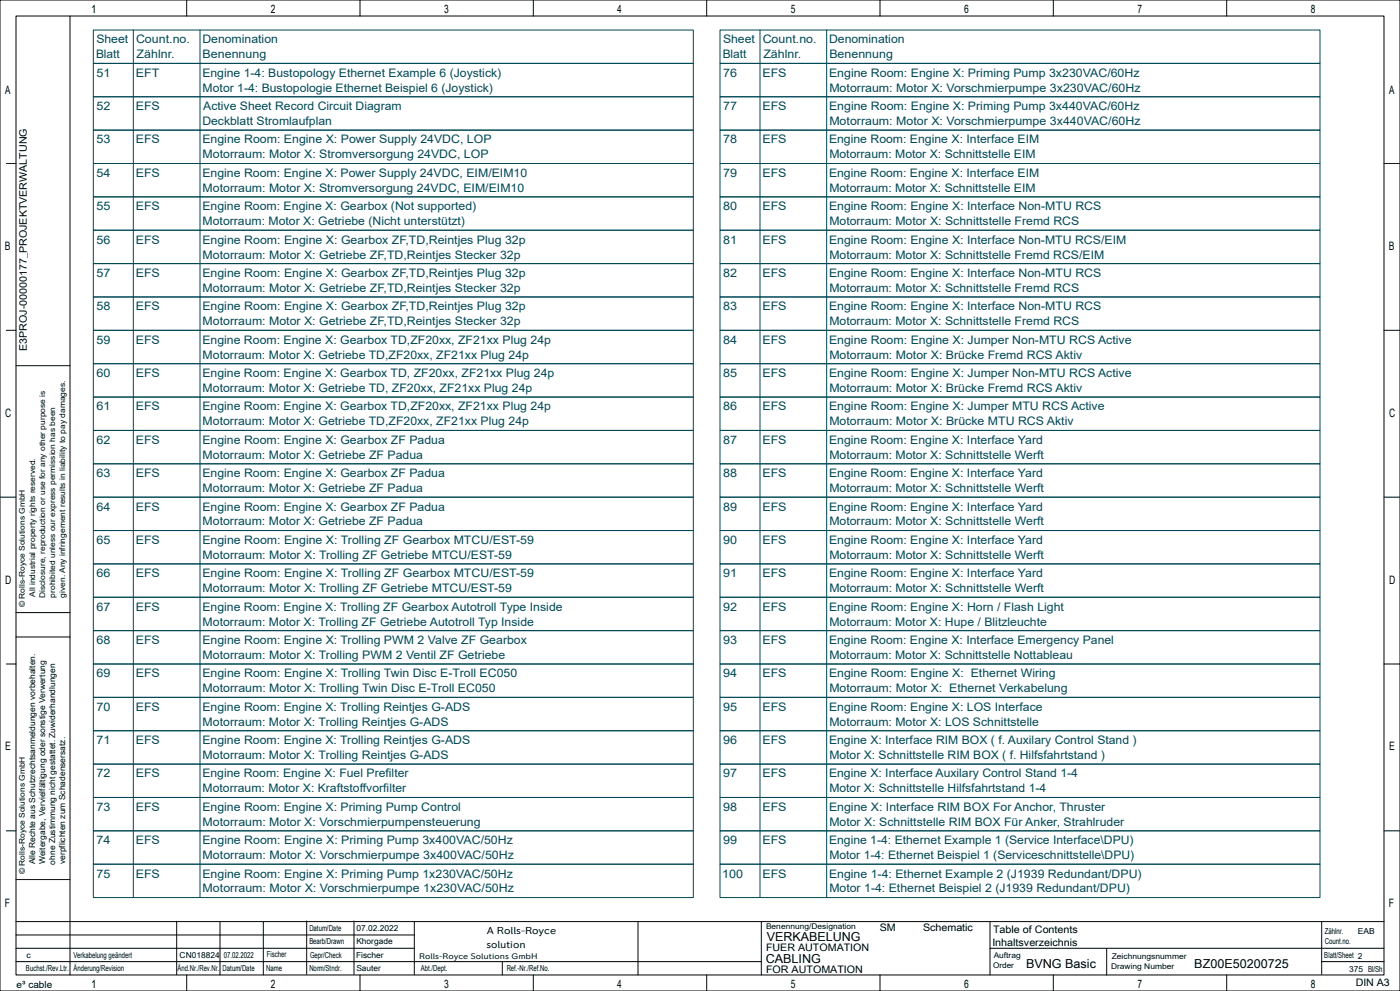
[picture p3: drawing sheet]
<svg xmlns="http://www.w3.org/2000/svg" width="420mm" height="297mm" viewBox="0 0 420 297" stroke-linecap="round" stroke-linejoin="round" font-family="sans-serif">
<defs><g id="words">
<g font-size="3.7">
<text x="230" y="282">VERKABELUNG</text>
<text x="229.7" y="288.5">CABLING</text>
<text x="307.8" y="290">BVNG Basic</text>
<text x="358.3" y="290">BZ00E50200725</text>
</g>
<g font-size="3.5">
<text x="27.3" y="3.8">1</text>
<text x="81.3" y="3.8">2</text>
<text x="133.3" y="3.8">3</text>
<text x="185.1" y="3.8">4</text>
<text x="237.3" y="3.8">5</text>
<text x="289.3" y="3.8">6</text>
<text x="341.3" y="3.8">7</text>
<text x="393.3" y="3.8">8</text>
<text x="1.5" y="28.1">A</text>
<text x="416.7" y="28.1">A</text>
<text x="1.5" y="74.9">B</text>
<text x="416.7" y="74.9">B</text>
<text x="1.6" y="124.9">C</text>
<text x="416.8" y="124.9">C</text>
<text x="1.5" y="174.9">D</text>
<text x="416.7" y="174.9">D</text>
<text x="1.5" y="224.9">E</text>
<text x="416.7" y="224.9">E</text>
<text x="1.5" y="271.9">F</text>
<text x="416.7" y="271.9">F</text>
<text x="27.3" y="296">1</text>
<text x="81.3" y="296">2</text>
<text x="133.3" y="296">3</text>
<text x="185.1" y="296">4</text>
<text x="237.3" y="296">5</text>
<text x="289.3" y="296">6</text>
<text x="341.3" y="296">7</text>
<text x="393.3" y="296">8</text>
</g>
<g font-size="3.5" fill="#004855">
<text x="28.8" y="17.5">Blatt</text>
<text x="28.9" y="13">Sheet</text>
<text x="40.8" y="13">Count.no.</text>
<text x="41" y="17.5">Zählnr.</text>
<text x="60.7" y="13">Denomination</text>
<text x="60.8" y="17.5">Benennung</text>
<text x="216.8" y="17.5">Blatt</text>
<text x="216.9" y="13">Sheet</text>
<text x="228.8" y="13">Count.no.</text>
<text x="229" y="17.5">Zählnr.</text>
<text x="248.7" y="13">Denomination</text>
<text x="248.8" y="17.5">Benennung</text>
<text x="28.9" y="23">51</text>
<text x="40.7" y="23">EFT</text>
<text x="60.7" y="23">Engine 1-4: Bustopology Ethernet Example 6 (Joystick)</text>
<text x="216.9" y="23">76</text>
<text x="228.7" y="23">EFS</text>
<text x="248.7" y="23">Engine Room: Engine X: Priming Pump 3x230VAC/60Hz</text>
<text x="60.8" y="27.5">Motor 1-4: Bustopologie Ethernet Beispiel 6 (Joystick)</text>
<text x="248.8" y="27.5">Motorraum: Motor X: Vorschmierpumpe 3x230VAC/60Hz</text>
<text x="28.9" y="33">52</text>
<text x="40.7" y="33">EFS</text>
<text x="61" y="33">Active Sheet Record Circuit Diagram</text>
<text x="216.9" y="33">77</text>
<text x="228.7" y="33">EFS</text>
<text x="248.7" y="33">Engine Room: Engine X: Priming Pump 3x440VAC/60Hz</text>
<text x="60.7" y="37.5">Deckblatt Stromlaufplan</text>
<text x="248.8" y="37.5">Motorraum: Motor X: Vorschmierpumpe 3x440VAC/60Hz</text>
<text x="28.9" y="43">53</text>
<text x="40.7" y="43">EFS</text>
<text x="60.7" y="43">Engine Room: Engine X: Power Supply 24VDC, LOP</text>
<text x="60.8" y="47.5">Motorraum: Motor X: Stromversorgung 24VDC, LOP</text>
<text x="216.9" y="43">78</text>
<text x="228.7" y="43">EFS</text>
<text x="248.7" y="43">Engine Room: Engine X: Interface EIM</text>
<text x="248.8" y="47.5">Motorraum: Motor X: Schnittstelle EIM</text>
<text x="28.9" y="53">54</text>
<text x="40.7" y="53">EFS</text>
<text x="60.7" y="53">Engine Room: Engine X: Power Supply 24VDC, EIM/EIM10</text>
<text x="216.9" y="53">79</text>
<text x="228.7" y="53">EFS</text>
<text x="248.7" y="53">Engine Room: Engine X: Interface EIM</text>
<text x="60.8" y="57.5">Motorraum: Motor X: Stromversorgung 24VDC, EIM/EIM10</text>
<text x="248.8" y="57.5">Motorraum: Motor X: Schnittstelle EIM</text>
<text x="28.9" y="63">55</text>
<text x="40.7" y="63">EFS</text>
<text x="60.7" y="63">Engine Room: Engine X: Gearbox (Not supported)</text>
<text x="216.9" y="63">80</text>
<text x="228.7" y="63">EFS</text>
<text x="248.7" y="63">Engine Room: Engine X: Interface Non-MTU RCS</text>
<text x="60.8" y="67.5">Motorraum: Motor X: Getriebe (Nicht unterstützt)</text>
<text x="248.8" y="67.5">Motorraum: Motor X: Schnittstelle Fremd RCS</text>
<text x="28.9" y="73">56</text>
<text x="40.7" y="73">EFS</text>
<text x="60.7" y="73">Engine Room: Engine X: Gearbox ZF,TD,Reintjes Plug 32p</text>
<text x="60.8" y="77.5">Motorraum: Motor X: Getriebe ZF,TD,Reintjes Stecker 32p</text>
<text x="216.9" y="73">81</text>
<text x="228.7" y="73">EFS</text>
<text x="248.7" y="73">Engine Room: Engine X: Interface Non-MTU RCS/EIM</text>
<text x="248.8" y="77.5">Motorraum: Motor X: Schnittstelle Fremd RCS/EIM</text>
<text x="28.9" y="83">57</text>
<text x="40.7" y="83">EFS</text>
<text x="60.7" y="83">Engine Room: Engine X: Gearbox ZF,TD,Reintjes Plug 32p</text>
<text x="216.9" y="83">82</text>
<text x="228.7" y="83">EFS</text>
<text x="248.7" y="83">Engine Room: Engine X: Interface Non-MTU RCS</text>
<text x="60.8" y="87.5">Motorraum: Motor X: Getriebe ZF,TD,Reintjes Stecker 32p</text>
<text x="248.8" y="87.5">Motorraum: Motor X: Schnittstelle Fremd RCS</text>
<text x="28.9" y="93">58</text>
<text x="40.7" y="93">EFS</text>
<text x="60.7" y="93">Engine Room: Engine X: Gearbox ZF,TD,Reintjes Plug 32p</text>
<text x="216.9" y="93">83</text>
<text x="228.7" y="93">EFS</text>
<text x="248.7" y="93">Engine Room: Engine X: Interface Non-MTU RCS</text>
<text x="60.8" y="97.5">Motorraum: Motor X: Getriebe ZF,TD,Reintjes Stecker 32p</text>
<text x="248.8" y="97.5">Motorraum: Motor X: Schnittstelle Fremd RCS</text>
<text x="28.9" y="103">59</text>
<text x="40.7" y="103">EFS</text>
<text x="60.7" y="103">Engine Room: Engine X: Gearbox TD,ZF20xx, ZF21xx Plug 24p</text>
<text x="60.8" y="107.5">Motorraum: Motor X: Getriebe TD,ZF20xx, ZF21xx Plug 24p</text>
<text x="216.9" y="103">84</text>
<text x="228.7" y="103">EFS</text>
<text x="248.7" y="103">Engine Room: Engine X: Jumper Non-MTU RCS Active</text>
<text x="248.8" y="107.5">Motorraum: Motor X: Brücke Fremd RCS Aktiv</text>
<text x="28.9" y="113">60</text>
<text x="40.7" y="113">EFS</text>
<text x="60.7" y="113">Engine Room: Engine X: Gearbox TD, ZF20xx, ZF21xx Plug 24p</text>
<text x="216.9" y="113">85</text>
<text x="228.7" y="113">EFS</text>
<text x="248.7" y="113">Engine Room: Engine X: Jumper Non-MTU RCS Active</text>
<text x="60.8" y="117.5">Motorraum: Motor X: Getriebe TD, ZF20xx, ZF21xx Plug 24p</text>
<text x="248.8" y="117.5">Motorraum: Motor X: Brücke Fremd RCS Aktiv</text>
<text x="28.9" y="123">61</text>
<text x="40.7" y="123">EFS</text>
<text x="60.7" y="123">Engine Room: Engine X: Gearbox TD,ZF20xx, ZF21xx Plug 24p</text>
<text x="216.9" y="123">86</text>
<text x="228.7" y="123">EFS</text>
<text x="248.7" y="123">Engine Room: Engine X: Jumper MTU RCS Active</text>
<text x="60.8" y="127.5">Motorraum: Motor X: Getriebe TD,ZF20xx, ZF21xx Plug 24p</text>
<text x="248.8" y="127.5">Motorraum: Motor X: Brücke MTU RCS Aktiv</text>
<text x="28.9" y="133">62</text>
<text x="40.7" y="133">EFS</text>
<text x="60.7" y="133">Engine Room: Engine X: Gearbox ZF Padua</text>
<text x="60.8" y="137.5">Motorraum: Motor X: Getriebe ZF Padua</text>
<text x="216.9" y="133">87</text>
<text x="228.7" y="133">EFS</text>
<text x="248.7" y="133">Engine Room: Engine X: Interface Yard</text>
<text x="248.8" y="137.5">Motorraum: Motor X: Schnittstelle Werft</text>
<text x="28.9" y="143">63</text>
<text x="40.7" y="143">EFS</text>
<text x="60.7" y="143">Engine Room: Engine X: Gearbox ZF Padua</text>
<text x="216.9" y="143">88</text>
<text x="228.7" y="143">EFS</text>
<text x="248.7" y="143">Engine Room: Engine X: Interface Yard</text>
<text x="60.8" y="147.5">Motorraum: Motor X: Getriebe ZF Padua</text>
<text x="248.8" y="147.5">Motorraum: Motor X: Schnittstelle Werft</text>
<text x="28.9" y="153">64</text>
<text x="40.7" y="153">EFS</text>
<text x="60.7" y="153">Engine Room: Engine X: Gearbox ZF Padua</text>
<text x="216.9" y="153">89</text>
<text x="228.7" y="153">EFS</text>
<text x="248.7" y="153">Engine Room: Engine X: Interface Yard</text>
<text x="60.8" y="157.5">Motorraum: Motor X: Getriebe ZF Padua</text>
<text x="248.8" y="157.5">Motorraum: Motor X: Schnittstelle Werft</text>
<text x="28.9" y="163">65</text>
<text x="40.7" y="163">EFS</text>
<text x="60.7" y="163">Engine Room: Engine X: Trolling ZF Gearbox MTCU/EST-59</text>
<text x="60.8" y="167.5">Motorraum: Motor X: Trolling ZF Getriebe MTCU/EST-59</text>
<text x="216.9" y="163">90</text>
<text x="228.7" y="163">EFS</text>
<text x="248.7" y="163">Engine Room: Engine X: Interface Yard</text>
<text x="248.8" y="167.5">Motorraum: Motor X: Schnittstelle Werft</text>
<text x="28.9" y="173">66</text>
<text x="40.7" y="173">EFS</text>
<text x="60.7" y="173">Engine Room: Engine X: Trolling ZF Gearbox MTCU/EST-59</text>
<text x="216.9" y="173">91</text>
<text x="228.7" y="173">EFS</text>
<text x="248.7" y="173">Engine Room: Engine X: Interface Yard</text>
<text x="60.8" y="177.5">Motorraum: Motor X: Trolling ZF Getriebe MTCU/EST-59</text>
<text x="248.8" y="177.5">Motorraum: Motor X: Schnittstelle Werft</text>
<text x="28.9" y="183">67</text>
<text x="40.7" y="183">EFS</text>
<text x="60.7" y="183">Engine Room: Engine X: Trolling ZF Gearbox Autotroll Type Inside</text>
<text x="216.9" y="183">92</text>
<text x="228.7" y="183">EFS</text>
<text x="248.7" y="183">Engine Room: Engine X: Horn / Flash Light</text>
<text x="60.8" y="187.5">Motorraum: Motor X: Trolling ZF Getriebe Autotroll Typ Inside</text>
<text x="248.8" y="187.5">Motorraum: Motor X: Hupe / Blitzleuchte</text>
<text x="28.9" y="193">68</text>
<text x="40.7" y="193">EFS</text>
<text x="60.7" y="193">Engine Room: Engine X: Trolling PWM 2 Valve ZF Gearbox</text>
<text x="60.8" y="197.5">Motorraum: Motor X: Trolling PWM 2 Ventil ZF Getriebe</text>
<text x="216.9" y="193">93</text>
<text x="228.7" y="193">EFS</text>
<text x="248.7" y="193">Engine Room: Engine X: Interface Emergency Panel</text>
<text x="248.8" y="197.5">Motorraum: Motor X: Schnittstelle Nottableau</text>
<text x="28.9" y="203">69</text>
<text x="40.7" y="203">EFS</text>
<text x="60.7" y="203">Engine Room: Engine X: Trolling Twin Disc E-Troll EC050</text>
<text x="216.9" y="203">94</text>
<text x="228.7" y="203">EFS</text>
<text x="248.7" y="203">Engine Room: Engine X: Ethernet Wiring</text>
<text x="60.8" y="207.5">Motorraum: Motor X: Trolling Twin Disc E-Troll EC050</text>
<text x="248.8" y="207.5">Motorraum: Motor X: Ethernet Verkabelung</text>
<text x="28.9" y="213">70</text>
<text x="40.7" y="213">EFS</text>
<text x="60.7" y="213">Engine Room: Engine X: Trolling Reintjes G-ADS</text>
<text x="216.9" y="213">95</text>
<text x="228.7" y="213">EFS</text>
<text x="248.7" y="213">Engine Room: Engine X: LOS Interface</text>
<text x="60.8" y="217.5">Motorraum: Motor X: Trolling Reintjes G-ADS</text>
<text x="248.8" y="217.5">Motorraum: Motor X: LOS Schnittstelle</text>
<text x="28.9" y="223">71</text>
<text x="40.7" y="223">EFS</text>
<text x="60.7" y="223">Engine Room: Engine X: Trolling Reintjes G-ADS</text>
<text x="60.8" y="227.5">Motorraum: Motor X: Trolling Reintjes G-ADS</text>
<text x="216.9" y="223">96</text>
<text x="228.7" y="223">EFS</text>
<text x="248.7" y="223">Engine X: Interface RIM BOX ( f. Auxilary Control Stand )</text>
<text x="248.8" y="227.5">Motor X: Schnittstelle RIM BOX ( f. Hilfsfahrtstand )</text>
<text x="28.9" y="233">72</text>
<text x="40.7" y="233">EFS</text>
<text x="60.7" y="233">Engine Room: Engine X: Fuel Prefilter</text>
<text x="216.9" y="233">97</text>
<text x="228.7" y="233">EFS</text>
<text x="248.7" y="233">Engine X: Interface Auxilary Control Stand 1-4</text>
<text x="60.8" y="237.5">Motorraum: Motor X: Kraftstoffvorfilter</text>
<text x="248.8" y="237.5">Motor X: Schnittstelle Hilfsfahrtstand 1-4</text>
<text x="28.9" y="243">73</text>
<text x="40.7" y="243">EFS</text>
<text x="60.7" y="243">Engine Room: Engine X: Priming Pump Control</text>
<text x="216.9" y="243">98</text>
<text x="228.7" y="243">EFS</text>
<text x="248.7" y="243">Engine X: Interface RIM BOX For Anchor, Thruster</text>
<text x="60.8" y="247.5">Motorraum: Motor X: Vorschmierpumpensteuerung</text>
<text x="248.8" y="247.5">Motor X: Schnittstelle RIM BOX Für Anker, Strahlruder</text>
<text x="28.9" y="253">74</text>
<text x="40.7" y="253">EFS</text>
<text x="60.7" y="253">Engine Room: Engine X: Priming Pump 3x400VAC/50Hz</text>
<text x="60.8" y="257.5">Motorraum: Motor X: Vorschmierpumpe 3x400VAC/50Hz</text>
<text x="216.9" y="253">99</text>
<text x="228.7" y="253">EFS</text>
<text x="248.7" y="253">Engine 1-4: Ethernet Example 1 (Service Interface\DPU)</text>
<text x="248.8" y="257.5">Motor 1-4: Ethernet Beispiel 1 (Serviceschnittstelle\DPU)</text>
<text x="28.9" y="263">75</text>
<text x="40.7" y="263">EFS</text>
<text x="60.7" y="263">Engine Room: Engine X: Priming Pump 1x230VAC/50Hz</text>
<text x="216.6" y="263">100</text>
<text x="228.7" y="263">EFS</text>
<text x="248.7" y="263">Engine 1-4: Ethernet Example 2 (J1939 Redundant/DPU)</text>
<text x="60.8" y="267.5">Motorraum: Motor X: Vorschmierpumpe 1x230VAC/50Hz</text>
<text x="248.8" y="267.5">Motor 1-4: Ethernet Beispiel 2 (J1939 Redundant/DPU)</text>
</g>
<g font-size="3.1">
<text x="8" y="105.2" transform="rotate(-90 8 105.2)">E3PROJ-00000177_PROJEKTVERWALTUNG</text>
<text x="263.9" y="279">SM</text>
<text x="276.9" y="279">Schematic</text>
<text x="297.9" y="279.5">Table of Contents</text>
<text x="229.8" y="285">FUER AUTOMATION</text>
<text x="297.7" y="283.4">Inhaltsverzeichnis</text>
<text x="229.8" y="291.5">FOR AUTOMATION</text>
<text x="406.7" y="295.5">DIN A3</text>
</g>
<g font-size="3">
<text x="146" y="280">A Rolls-Royce</text>
<text x="145.9" y="284">solution</text>
</g>
<text font-size="2.9" x="5" y="296">e³ cable</text>
<g font-size="2.5">
<text x="10.5" y="259" transform="rotate(-90 10.5 259)">Alle Rechte aus Schutzrechtsanmeldungen vorbehalten.</text>
<text x="13.5" y="259" transform="rotate(-90 13.5 259)">Weitergabe, Vervielfältigung oder sonstige Verwertung</text>
<text x="16.6" y="259.1" transform="rotate(-90 16.6 259.1)">ohne Zustimmung nicht gestattet. Zuwiderhandlungen</text>
<text x="19.6" y="259" transform="rotate(-90 19.6 259)">verpflichten zum Schadensersatz.</text>
<text x="92.8" y="279">Datum/Date</text>
<text x="106.9" y="279">07.02.2022</text>
<text x="397.5" y="280">Zählnr.</text>
<text x="407.3" y="280">EAB</text>
<text x="7.9" y="287">c</text>
<text x="22" y="287">Verkabelung geändert</text>
<text x="53.9" y="287">CN018824</text>
<text x="67.1" y="287">07.02.2022</text>
<text x="80" y="286.8">Fischer</text>
<text x="92.8" y="283">Bearb/Drawn</text>
<text x="93" y="287">Gepr/Check</text>
<text x="106.8" y="287">Fischer</text>
<text x="106.9" y="283">Khorgade</text>
<text x="397.3" y="287.3">Blatt/Sheet 2</text>
<text x="397.4" y="283">Count.no.</text>
<text x="7.8" y="291">Buchst./Rev.Ltr.</text>
<text x="22" y="291">Änderung/Revision</text>
<text x="53.3" y="291">Änd.Nr./Rev.Nr.</text>
<text x="66.8" y="291">Datum/Date</text>
<text x="79.8" y="291">Name</text>
<text x="92.8" y="291">Norm/Stndr.</text>
<text x="106.9" y="291">Sauter</text>
<text x="126.2" y="291">Abt./Dept.</text>
<text x="152" y="291">Ref.-Nr./Ref.No.</text>
<text x="404.7" y="291.2">375 Bl/Sh</text>
</g>
<text font-size="2.4" x="125.8" y="287.5">Rolls-Royce Solutions GmbH</text>
<g font-size="2.3">
<text x="10.5" y="178.9" transform="rotate(-90 10.5 178.9)">All industrial property rights reserved.</text>
<text x="13.5" y="179.2" transform="rotate(-90 13.5 179.2)">Disclosure, reproduction or use for any other purpose is</text>
<text x="16.6" y="179.1" transform="rotate(-90 16.6 179.1)">prohibited unless our express permission has been</text>
<text x="19.6" y="179.1" transform="rotate(-90 19.6 179.1)">given. Any infringement results in liability to pay damages.</text>
<text x="7.5" y="182" transform="rotate(-90 7.5 182)">© Rolls-Royce Solutions GmbH</text>
<text x="7.5" y="262" transform="rotate(-90 7.5 262)">© Rolls-Royce Solutions GmbH</text>
<text x="229.8" y="278.5">Benennung/Designation</text>
<text x="298.1" y="287">Auftrag</text>
<text x="333.5" y="287.5">Zeichnungsnummer</text>
<text x="297.9" y="290">Order</text>
<text x="333.3" y="290.5">Drawing Number</text>
</g>
</g></defs>
<g fill="none" stroke="#000" stroke-width=".3">
<path d="M0 0h420v297h-420zM4.8 4.8h410.4v287.4h-410.4zM21 4.8v287.4M56 0v4.8M108 0v4.8M160 0v4.8M212 0v4.8M264 0v4.8M316 0v4.8M368 0v4.8M1.9 49h2.9M415.2 49h4.8"/>
<path d="M1.9 99h2.9M415.2 99h4.8M4.8 109.6h16.2M0 149h4.8M415.2 149h4.7M1.9 199h2.9M4.8 190.9h16.2M4.8 183.6h16.2M415.2 199h4.8M1.9 249h2.9M415.2 249h4.8M4.8 263.6h16.2"/>
<path d="M4.8 276.2h410.4M53 276.1v16M66 276.2v16M79 276.2v16M92 276v16M106.2 276v16M124.3 276.2v15.9M191.4 276.2v16M228.4 276.2v16M297 276.2v16M396.5 276.2v15.8M4.8 284.2h119.4"/>
<path d="M4.8 288.2h223.6M4.8 280.2h119.4M56 292.2v4.8M108 292.2v4.8M150.7 288.2v4M160 292.2v4.8M212 292.2v4.8M264 292.2v4.8M297 284.2h118.2M316 292.2v4.8M332 284.3v8M368 292.2v4.8"/>
<path d="M396.5 288.2h18.7"/>
</g>
<g fill="none" stroke="#004855" stroke-width=".3">
<path d="M28 9h180v10h-180zM28 19h180v10h-180zM40 9v260M60 9v260M216 9h180v10h-180zM216 19h180v10h-180zM228 9v260M248 9v260M28 29h180v10h-180zM28 39h180v10h-180zM216 29h180v10h-180zM216 39h180v10h-180z"/>
<path d="M28 49h180v10h-180zM28 59h180v10h-180zM216 49h180v10h-180zM216 59h180v10h-180zM28 69h180v10h-180zM28 79h180v10h-180zM216 69h180v10h-180zM216 79h180v10h-180zM28 89h180v10h-180zM28 99h180v10h-180zM216 89h180v10h-180zM216 99h180v10h-180z"/>
<path d="M28 109h180v10h-180zM28 119h180v10h-180zM216 109h180v10h-180zM216 119h180v10h-180zM28 129h180v10h-180zM28 139h180v10h-180zM216 129h180v10h-180zM216 139h180v10h-180zM28 149h180v10h-180zM28 159h180v10h-180zM216 149h180v10h-180zM216 159h180v10h-180z"/>
<path d="M28 169h180v10h-180zM28 179h180v10h-180zM216 169h180v10h-180zM216 179h180v10h-180zM28 189h180v10h-180zM28 199h180v10h-180zM216 189h180v10h-180zM216 199h180v10h-180zM28 209h180v10h-180zM28 219h180v10h-180zM216 209h180v10h-180zM216 219h180v10h-180z"/>
<path d="M28 229h180v10h-180zM28 239h180v10h-180zM216 229h180v10h-180zM216 239h180v10h-180zM28 249h180v10h-180zM28 259h180v10h-180zM216 249h180v10h-180zM216 259h180v10h-180z"/>
</g>
<use href="#words"/>
</svg>
